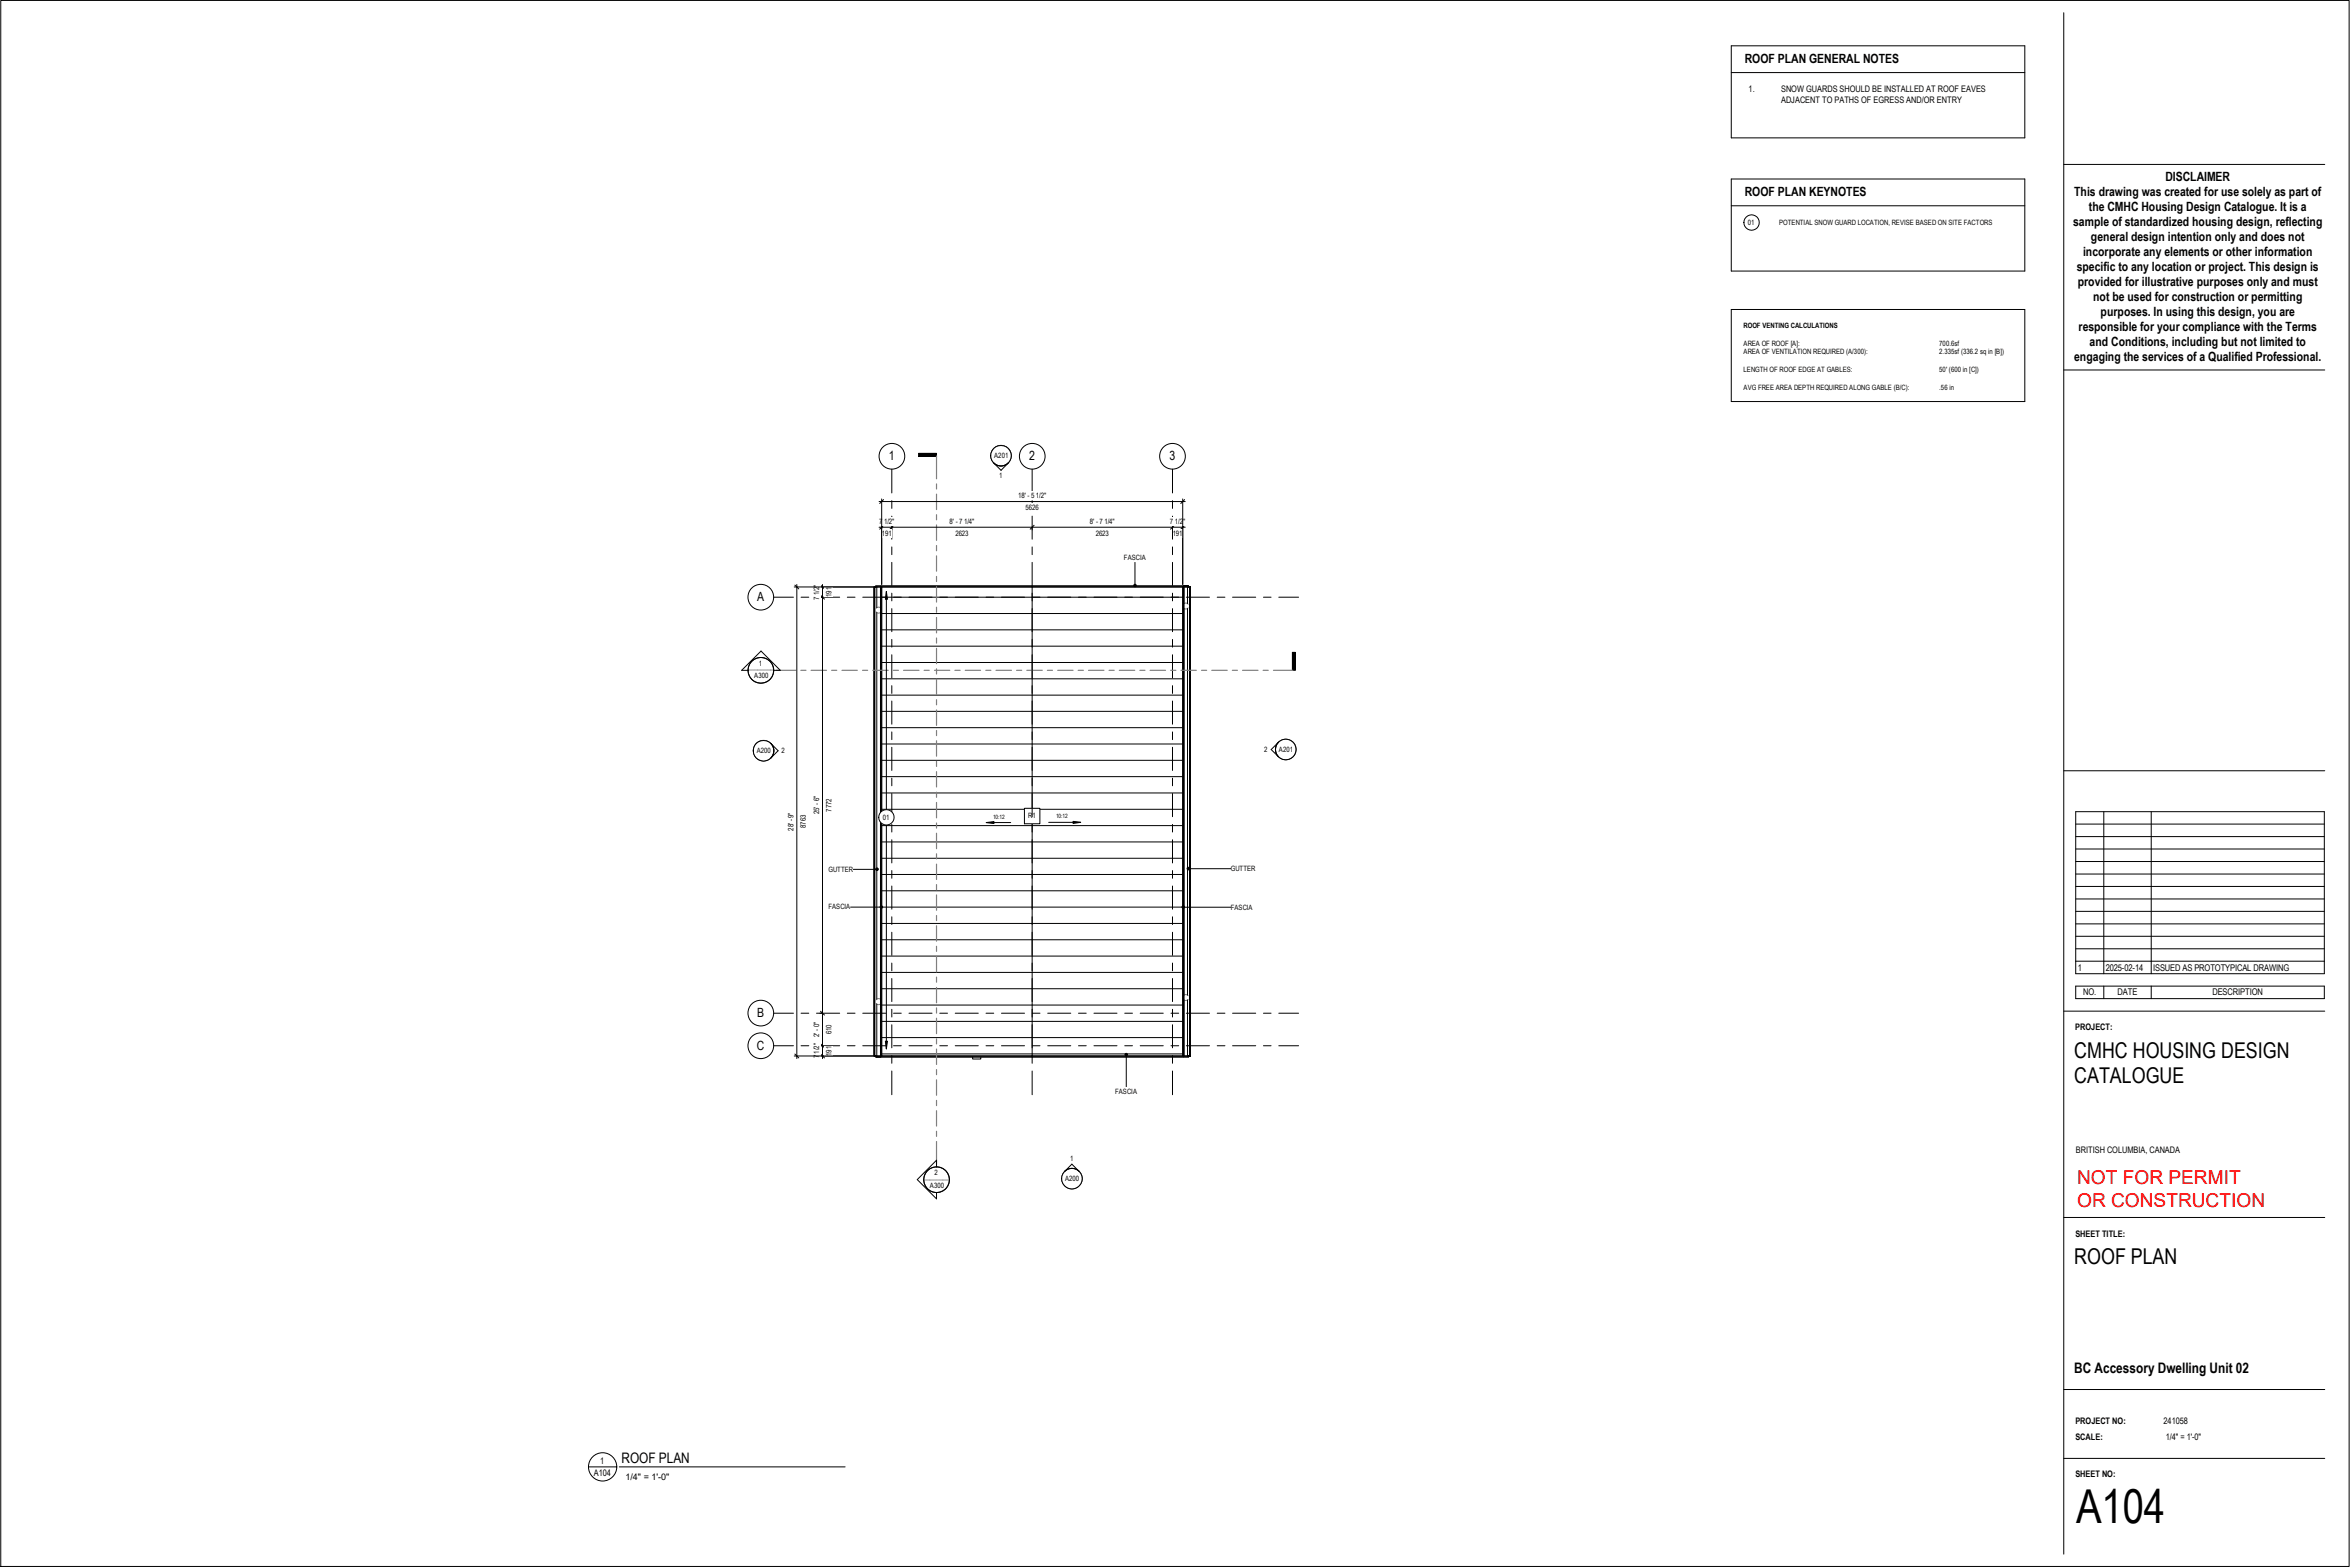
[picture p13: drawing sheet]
<svg xmlns="http://www.w3.org/2000/svg" width="914mm" height="610mm" viewBox="0 0 914 610" stroke-linecap="round" stroke-linejoin="round" font-family="sans-serif">
<defs><g id="words">
<text font-size="18.2" x="807.8" y="592.6">A104</text>
<g font-size="8.5">
<text x="807.1" y="411.5">CMHC HOUSING DESIGN</text>
<text x="807.1" y="421.2">CATALOGUE</text>
<text x="807.1" y="491.8">ROOF PLAN</text>
</g>
<g font-size="7.4" fill="#f00">
<text x="808.2" y="460.8">NOT FOR PERMIT</text>
<text x="808.2" y="469.7">OR CONSTRUCTION</text>
</g>
<g font-size="5.6">
<text x="807.1" y="534.2">BC Accessory Dwelling Unit 02</text>
<text x="241.9" y="569.1">ROOF PLAN</text>
</g>
<g font-size="5">
<text x="842.6" y="70.6">DISCLAIMER</text>
<text x="807.1" y="76.4">This drawing was created for use solely as part of</text>
<text x="812.8" y="82.2">the CMHC Housing Design Catalogue. It is a</text>
<text x="806.7" y="88">sample of standardized housing design, reflecting</text>
<text x="813.6" y="93.9">general design intention only and does not</text>
<text x="810.5" y="99.7">incorporate any elements or other information</text>
<text x="808.1" y="105.5">specific to any location or project. This design is</text>
<text x="808.4" y="111.3">provided for illustrative purposes only and must</text>
<text x="814.5" y="117.1">not be used for construction or permitting</text>
<text x="817.4" y="122.9">purposes. In using this design, you are</text>
<text x="808.8" y="128.7">responsible for your compliance with the Terms</text>
<text x="813.1" y="134.5">and Conditions, including but not limited to</text>
<text x="807.1" y="140.4">engaging the services of a Qualified Professional.</text>
</g>
<g font-size="4.9">
<text x="678.9" y="24.6">ROOF PLAN GENERAL NOTES</text>
<text x="678.9" y="76.2">ROOF PLAN KEYNOTES</text>
<text x="345.9" y="179.1">1</text>
<text x="400.5" y="179.1">2</text>
<text x="455.1" y="179.1">3</text>
<text x="294.6" y="233.9">A</text>
<text x="294.6" y="395.8">B</text>
<text x="294.5" y="408.5">C</text>
</g>
<g font-size="3.6">
<text x="808.4" y="377.6">1</text>
<text x="819.4" y="377.6">2025-02-14</text>
<text x="837.8" y="377.6">ISSUED AS PROTOTYPICAL DRAWING</text>
<text x="810.6" y="387.3">NO.</text>
<text x="824" y="387.3">DATE</text>
<text x="860.9" y="387.3">DESCRIPTION</text>
</g>
<g font-size="3.5">
<text x="680.4" y="35.8">1.</text>
<text x="693.1" y="35.8">SNOW GUARDS SHOULD BE INSTALLED AT ROOF EAVES</text>
<text x="693.1" y="40">ADJACENT TO PATHS OF EGRESS AND/OR ENTRY</text>
<text x="807.5" y="400.7">PROJECT:</text>
<text x="807.8" y="448.4">BRITISH COLUMBIA, CANADA</text>
<text x="807.6" y="481">SHEET TITLE:</text>
<text x="807.6" y="553.9">PROJECT NO:</text>
<text x="841.9" y="553.9">241058</text>
<text x="807.6" y="560.4">SCALE:</text>
<text x="842.7" y="560.4">1/4&quot; = 1'-0&quot;</text>
<text x="233.5" y="569.7">1</text>
<text x="231.1" y="574.3">A104</text>
<text x="243.4" y="575.9">1/4&quot; = 1'-0&quot;</text>
<text x="807.6" y="574.7">SHEET NO:</text>
</g>
<g font-size="2.9">
<text x="396.2" y="193.7">18' - 5 1/2&quot;</text>
<text x="342.1" y="203.7">7 1/2&quot;</text>
<text x="369.5" y="203.7">8' - 7 1/4&quot;</text>
<text x="399.1" y="198.5">5626</text>
<text x="424.1" y="203.7">8' - 7 1/4&quot;</text>
<text x="455.3" y="203.7">7 1/2&quot;</text>
<text x="343.2" y="208.5">191</text>
<text x="371.8" y="208.5">2623</text>
<text x="426.4" y="208.5">2623</text>
<text x="456.3" y="208.5">191</text>
<text x="318.7" y="233.3" transform="rotate(-90 318.7 233.3)">7 1/2&quot;</text>
<text x="323.6" y="232.2" transform="rotate(-90 323.6 232.2)">191</text>
<text x="318.7" y="316.8" transform="rotate(-90 318.7 316.8)">25' - 6&quot;</text>
<text x="323.6" y="315.8" transform="rotate(-90 323.6 315.8)">7772</text>
<text x="308.7" y="323.1" transform="rotate(-90 308.7 323.1)">28' - 9&quot;</text>
<text x="313.6" y="322.1" transform="rotate(-90 313.6 322.1)">8763</text>
<text x="318.7" y="403.4" transform="rotate(-90 318.7 403.4)">2' - 0&quot;</text>
<text x="323.6" y="402.4" transform="rotate(-90 323.6 402.4)">610</text>
<text x="318.7" y="411.8" transform="rotate(-90 318.7 411.8)">7 1/2&quot;</text>
<text x="323.6" y="410.7" transform="rotate(-90 323.6 410.7)">191</text>
</g>
<g font-size="2.8">
<text x="680.1" y="87.5">01</text>
<text x="692.3" y="87.7">POTENTIAL SNOW GUARD LOCATION, REVISE BASED ON SITE FACTORS</text>
<text x="678.4" y="127.6">ROOF VENTING CALCULATIONS</text>
<text x="678.4" y="134.5">AREA OF ROOF [A]:</text>
<text x="678.4" y="137.9">AREA OF VENTILATION REQUIRED (A/300):</text>
<text x="754.6" y="134.5">700.6sf</text>
<text x="754.6" y="137.9">2.335sf (336.2 sq in [B])</text>
<text x="678.4" y="144.7">LENGTH OF ROOF EDGE AT GABLES:</text>
<text x="754.6" y="144.7">50' (600 in [C])</text>
<text x="678.4" y="151.6">AVG FREE AREA DEPTH REQUIRED ALONG GABLE (B/C):</text>
<text x="754.6" y="151.6">.56 in</text>
<text x="386.8" y="178.2">A201</text>
<text x="388.7" y="185.9">1</text>
<text x="437.3" y="218">FASCIA</text>
<text x="293.5" y="263.8">A300</text>
<text x="295.2" y="259.1">1</text>
<text x="294.4" y="293">A200</text>
<text x="304.1" y="293">2</text>
<text x="491.9" y="292.5">2</text>
<text x="497.6" y="292.5">A201</text>
<text x="343.5" y="318.9">01</text>
<text x="400" y="318.3">R1</text>
<text x="322.4" y="339.1">GUTTER</text>
<text x="478.9" y="338.8">GUTTER</text>
<text x="322.4" y="353.8">FASCIA</text>
<text x="478.9" y="353.8">FASCIA</text>
<text x="433.9" y="425.4">FASCIA</text>
<text x="416.3" y="451.7">1</text>
<text x="361.9" y="462">A300</text>
<text x="363.6" y="457.3">2</text>
<text x="414.4" y="459.4">A200</text>
</g>
<g font-size="2.3">
<text x="291" y="260.3">________</text>
<text x="386.4" y="318.6">10:12</text>
<text x="410.9" y="318.3">10:12</text>
<text x="359.4" y="458.5">________</text>
</g>
</g></defs>
<g fill="none" stroke="#000" stroke-width=".39">
<path d="M673.7 17.8h114.2v35.8h-114.2zM673.7 28.2h114.2M673.7 69.6h114.2v35.9h-114.2zM673.7 80.1h114.2M673.7 120.4h114.2v35.8h-114.2zM340.1 228.3v182.5M340.3 228.3v182.5M340.4 228.3v182.5M340.8 228.3h-.7h2.5v182.5h-2.5h.7M341.2 228.3v8.1M341.2 238.3v150.4M343.1 238.7h117.1"/>
<path d="M343.1 232.3h117.1M343.1 228.3v182.5M401.6 228.3h-58.5v182.5h117.1v-182.5v182.5M462.1 228.3v6.5M462.1 236.7v150.4M462.5 228l-.1 .3h.8h-2.6v182.5h2.6h-.7v.4h-121.7h60.8v-183.2h60.9h-121.7v.3h121.6M462.9 228.3v182.5M463.2 228.3v182.5M343.1 257.7h117.1M343.1 251.4h117.1M343.1 245h117.1M343.1 276.7h117.1"/>
<path d="M343.1 270.4h117.1M343.1 264.1h117.1M343.1 295.8h117.1M343.1 289.4h117.1M343.1 283.1h117.1M343.1 314.8h117.1M343.1 308.5h117.1M343.1 302.1h117.1M343.1 333.9h117.1M343.1 327.5h117.1M343.1 321.2h117.1M343.1 359.2h117.1"/>
<path d="M343.1 352.9h117.1M343.1 346.5h117.1M343.1 340.2h117.1M343.1 378.3h117.1M343.1 371.9h117.1M343.1 365.6h117.1M341.2 390.6v20.2M343.1 397.3h117.1M343.1 391h117.1M343.1 384.6h117.1M462.1 389v21.8M343.1 410h117.1"/>
<path d="M343.1 403.6h117.1M378.5 411.2v.8h3.1v-.8M462.4 410.8h-121.6v.4"/>
<circle cx="500.3" cy="291.6" r="4"/>
</g>
<path d="M341 238l.9 .5 .7-.2M342.6 236.5a1.1 1.1 0 0 0-1.6 .1M460.6 234.9a1.12 1.12 0 0 1 1.7 .2M462.3 236.5a1.21 1.21 0 0 1-1.7 .2M341 390.4l.9 .5 .7-.3M342.6 388.7l-.7-.2-.9 .5M460.6 387.2a1.15 1.15 0 0 1 1.7 .1M462.3 388.8a1.15 1.15 0 0 1-1.7 .2" fill="none" stroke="#7f7f7f" stroke-width=".39"/>
<path d="M496.3 287.6h8v7.9h-8z" fill="#fff"/>
<circle cx="500.3" cy="291.6" r="4" fill="none" stroke="#000" stroke-width=".39"/>
<path d="M497.6 289.9h5.6v3.4h-5.6z" fill="#fff"/>
<path d="M494.6 291.6l2.9-2.9a4 4 0 0 0 0 5.7z" fill="none" stroke="#000" stroke-width=".39"/>
<path d="M491.9 289.9h1.3v3.4h-1.3z" fill="#fff"/>
<circle cx="389.5" cy="177.3" r="4" fill="none" stroke="#000" stroke-width=".39"/>
<path d="M385.5 173.3h8v7.9h-8z" fill="#fff"/>
<circle cx="389.5" cy="177.3" r="4" fill="none" stroke="#000" stroke-width=".39"/>
<path d="M386.8 175.6h5.6v3.4h-5.6z" fill="#fff"/>
<path d="M386.7 180a3.8 3.8 0 0 0 5.6 0M392.3 180.1l-2.8 2.9-2.8-2.9" fill="none" stroke="#000" stroke-width=".39"/>
<path d="M388.7 183.3h1.4v3.4h-1.4z" fill="#fff"/>
<circle cx="417.1" cy="458.5" r="4" fill="none" stroke="#000" stroke-width=".39"/>
<path d="M413.1 454.5h8v8h-8z" fill="#fff"/>
<circle cx="417.1" cy="458.5" r="4" fill="none" stroke="#000" stroke-width=".39"/>
<path d="M414.4 456.8h5.6v3.4h-5.6z" fill="#fff"/>
<path d="M414.3 455.7a4 4 0 0 1 5.6 0M414.3 455.7l2.8-2.8 2.8 2.8" fill="none" stroke="#000" stroke-width=".39"/>
<path d="M416.3 449.1h1.4v3.4h-1.4z" fill="#fff"/>
<circle cx="297.1" cy="292" r="4" fill="none" stroke="#000" stroke-width=".39"/>
<path d="M293.1 288.1h8v7.9h-8z" fill="#fff"/>
<circle cx="297.1" cy="292.1" r="4" fill="none" stroke="#000" stroke-width=".39"/>
<path d="M294.4 290.4h5.6v3.4h-5.6z" fill="#fff"/>
<path d="M299.9 294.9a4 4 0 0 0 0-5.7l2.9 2.9-2.9 2.8" fill="none" stroke="#000" stroke-width=".39"/>
<path d="M304.1 290.4h1.3v3.4h-1.3z" fill="#fff"/>
<circle cx="347" cy="177.5" r="5" fill="none" stroke="#000" stroke-width=".39"/>
<path d="M345.9 174.6h2.2v5.8h-2.2z" fill="#fff"/>
<g fill="none" stroke="#000" stroke-width=".39">
<path d="M347 182.5v9.3M347 194.8v3M347 200.8v9M347 212.8v3M347 218.8v9M347 230.8v3M347 236.8v8.9M347 248.8v3M347 254.7v9M347 266.7v3M347 272.7v9M347 284.7v3"/>
<path d="M347 290.7v9M347 302.7v3M347 308.7v9M347 320.7v3M347 326.7v9M347 338.7v3M347 344.7v9M347 356.7v3M347 362.7v8.9M347 374.6v3.1M347 380.7v8.9M347 392.6v3"/>
<path d="M347 398.7v8.9M347 410.6v3M347 416.6v9.3"/>
<circle cx="456.2" cy="177.5" r="5"/>
</g>
<path d="M455.1 174.6h2.3v5.8h-2.3z" fill="#fff"/>
<g fill="none" stroke="#000" stroke-width=".39">
<path d="M456.2 182.5v9.3M456.2 194.8v3M456.2 200.8v9M456.2 212.8v3M456.2 218.8v9M456.2 230.8v3M456.2 236.8v8.9M456.2 248.8v3M456.2 254.7v9M456.2 266.7v3M456.2 272.7v9M456.2 284.7v3"/>
<path d="M456.2 290.7v9M456.2 302.7v3M456.2 308.7v9M456.2 320.7v3M456.2 326.7v9M456.2 338.7v3M456.2 344.7v9M456.2 356.7v3M456.2 362.7v8.9M456.2 374.6v3.1M456.2 380.7v8.9M456.2 392.6v3"/>
<path d="M456.2 398.7v8.9M456.2 410.6v3M456.2 416.6v9.3"/>
<circle cx="296" cy="232.3" r="5"/>
</g>
<path d="M294.6 229.4h2.7v5.8h-2.7z" fill="#fff"/>
<g fill="none" stroke="#000" stroke-width=".39">
<path d="M301 232.3h7.7M311.7 232.3h3M317.7 232.3h9M329.7 232.3h3M335.7 232.3h9M347.7 232.3h3M353.7 232.3h9M365.7 232.3h3M371.7 232.3h9M383.7 232.3h3M389.7 232.3h9M401.7 232.3h3"/>
<path d="M407.7 232.3h8.9M419.7 232.3h3M425.7 232.3h8.9M437.6 232.3h3M443.7 232.3h8.9M455.6 232.3h3M461.6 232.3h9M473.6 232.3h3M479.6 232.3h9M491.6 232.3h3M497.6 232.3h7.7"/>
<circle cx="296" cy="394.1" r="5"/>
</g>
<path d="M294.6 391.2h2.7v5.8h-2.7z" fill="#fff"/>
<g fill="none" stroke="#000" stroke-width=".39">
<path d="M357.4 176.4h7v1.2h-7zM301 394.2h7.7M311.7 394.2h3M317.7 394.2h9M329.7 394.2h3M335.7 394.2h9M347.7 394.2h3M353.7 394.2h9M365.7 394.2h3M371.7 394.2h9M383.7 394.2h3M389.7 394.2h9"/>
<path d="M401.7 394.2h3M407.7 394.2h8.9M419.7 394.2h3M425.7 394.2h8.9M437.6 394.2h3M443.7 394.2h8.9M455.6 394.2h3M461.6 394.2h9M473.6 394.2h3M479.6 394.2h9M491.6 394.2h3M497.6 394.2h7.7"/>
</g>
<path d="M357.4 176.4h7v1.2h-7z" fill="#000"/>
<g fill="none" stroke="#7f7f7f" stroke-width=".47">
<path d="M364.4 177.4v8.9M364.4 188.3v1.9M364.4 192.2v6M364.4 200.2v2M364.4 204.2v6M364.4 212.2v2M364.4 216.2v6M364.4 224.2v2M364.4 228.2v6M364.4 236.2v2M364.4 240.2v6M364.4 248.2v2"/>
<path d="M364.4 252.2v6M364.4 260.2v2M364.4 264.2v6M364.4 272.2v2M364.4 276.2v6M364.4 284.2v2M364.4 288.2v6M364.4 296.2v2M364.4 300.2v6M364.4 308.2v2M364.4 312.2v6M364.4 320.2v2"/>
<path d="M364.4 324.1v6.1M364.4 332.1v2M364.4 336.2v5.9M364.4 344.1v2.1M364.4 348.1v6M364.4 356.2v1.9M364.4 360.1v6M364.4 368.1v2M364.4 372.1v6M364.4 380.1v2M364.4 384.1v6M364.4 392.1v2"/>
<path d="M364.4 396.1v6M364.4 404.1v2M364.4 408.1v6M364.4 416.1v2M364.4 420.1v6M364.4 428.1v2M364.4 432.1v6M364.4 440.1v2M364.4 444.1v8.9"/>
</g>
<path d="M359.4 453.9h10v10h-10z" fill="#fff"/>
<g fill="none" stroke="#000" stroke-width=".39">
<path d="M502.9 253.8h1.2v7h-1.2zM364.4 453.9v-2.5l-7.5 7.5 7.5 7.5v-2.5"/>
<circle cx="364.4" cy="458.9" r="5"/>
</g>
<path d="M502.9 253.8h1.2v7h-1.2z" fill="#000"/>
<g fill="none" stroke="#7f7f7f" stroke-width=".47">
<path d="M302 260.8h7.6M311.6 260.8h2M315.6 260.8h6M323.6 260.8h2M327.6 260.8h6M335.6 260.8h2M339.6 260.8h6M347.6 260.8h2M351.6 260.8h6M359.6 260.8h2M363.6 260.8h6M371.6 260.8h2"/>
<path d="M375.6 260.8h6M383.6 260.8h2M387.6 260.8h6M395.6 260.8h2M399.5 260.8h6.1M407.5 260.8h2M411.6 260.8h5.9M419.5 260.8h2.1M423.5 260.8h6.1M431.5 260.8h2M435.5 260.8h6M443.5 260.8h2"/>
<path d="M447.5 260.8h6M455.5 260.8h2M459.5 260.8h6M467.5 260.8h2M471.5 260.8h6M479.5 260.8h2M483.5 260.8h6M491.5 260.8h2M495.5 260.8h7.5"/>
</g>
<path d="M291 255.8h10v9.9h-10z" fill="#fff"/>
<g fill="none" stroke="#000" stroke-width=".39">
<path d="M291 260.8h-2.4l7.5-7.5 7.5 7.5h-2.6"/>
<circle cx="296" cy="260.8" r="5"/>
<circle cx="296.1" cy="260.8" r="5"/>
</g>
<path d="M398.6 314.5h6v6h-6z" fill="#fff"/>
<path d="M398.6 314.5h6v6h-6z" fill="none" stroke="#000" stroke-width=".39"/>
<path d="M410.9 316.3h4.5v2.5h-4.5z" fill="#fff"/>
<g fill="#000">
<path d="M417.5 319.5l3 .4-3 .4z"/>
<circle cx="343" cy="352.9" r=".5"/>
</g>
<g fill="none" stroke="#000" stroke-width=".39">
<path d="M408.1 319.9h12.4M417.5 319.5l3 .4-3 .4zM331 352.9h11.9"/>
<circle cx="343" cy="352.9" r=".5"/>
</g>
<path d="M322.4 351.2h8.5v3.4h-8.5z" fill="#fff"/>
<circle cx="460.4" cy="352.9" r=".51" fill="#000"/>
<g fill="none" stroke="#000" stroke-width=".39">
<path d="M460.4 352.9h18.5"/>
<circle cx="460.4" cy="352.9" r=".51"/>
</g>
<path d="M478.9 351.2h8.5v3.4h-8.5z" fill="#fff"/>
<circle cx="438.2" cy="410.3" r=".5" fill="#000"/>
<g fill="none" stroke="#000" stroke-width=".39">
<path d="M438.2 410.3v12.5"/>
<circle cx="438.2" cy="410.3" r=".5"/>
</g>
<path d="M433.9 422.8h8.5v3.4h-8.5z" fill="#fff"/>
<circle cx="441.6" cy="227.8" r=".49" fill="#000"/>
<g fill="none" stroke="#000" stroke-width=".39">
<path d="M441.6 218.8v9"/>
<circle cx="441.6" cy="227.8" r=".49"/>
</g>
<path d="M437.3 215.3h8.6v3.5h-8.6z" fill="#fff"/>
<circle cx="462.4" cy="337.9" r=".51" fill="#000"/>
<g fill="none" stroke="#000" stroke-width=".39">
<path d="M462.4 337.9h16.5"/>
<circle cx="462.4" cy="337.9" r=".51"/>
</g>
<path d="M478.9 336.2h9.6v3.4h-9.6z" fill="#fff"/>
<circle cx="341.2" cy="338.2" r=".51" fill="#000"/>
<g fill="none" stroke="#000" stroke-width=".39">
<path d="M332 338.2h9.2"/>
<circle cx="341.2" cy="338.2" r=".51"/>
</g>
<path d="M322.4 336.5h9.5v3.4h-9.5z" fill="#fff"/>
<circle cx="296" cy="406.8" r="5" fill="none" stroke="#000" stroke-width=".39"/>
<path d="M294.5 403.9h2.9v5.8h-2.9z" fill="#fff"/>
<g fill="none" stroke="#000" stroke-width=".39">
<path d="M319 232.3h1.1M319 228.3h20.8M319.3 231.6l1.5 1.5M319.3 227.6l1.5 1.5M320 227.4v184.4M319 394.2h1.1M319.3 393.4l.7 .8M320 394.2l.8 .7M301 406.8h7.7M311.7 406.8h3M317.7 406.8h9M319 410.8h20.8"/>
<path d="M319.3 410l1.5 1.6M319.3 406.1l1.5 1.5M329.7 406.8h3M335.7 406.8h9M347.7 406.8h3M353.7 406.8h9M365.7 406.8h3M371.7 406.8h9M383.7 406.8h3M389.7 406.8h9M401.7 406.8h3M407.7 406.8h8.9"/>
<path d="M419.7 406.8h3M425.7 406.8h8.9M437.6 406.8h3M443.7 406.8h8.9M455.6 406.8h3M461.6 406.8h9M473.6 406.8h3M479.6 406.8h9M491.6 406.8h3M497.6 406.8h7.7"/>
</g>
<g fill="#fff">
<path d="M320.8 228.4h3.4v3.9h-3.4z"/>
<path d="M316 227.4h3.4v5.9h-3.4z"/>
<path d="M320.8 310.7h3.4v5.1h-3.4z"/>
<path d="M316 309.7h3.4v7.1h-3.4z"/>
<path d="M320.8 398.6h3.4v3.8h-3.4z"/>
<path d="M316 397.6h3.4v5.9h-3.4z"/>
<path d="M320.8 406.9h3.4v3.9h-3.4z"/>
<path d="M316 405.9h3.4v5.9h-3.4z"/>
</g>
<path d="M309 228.3h30.8M309.3 227.6l1.5 1.5M310 227.4v184.4M309 410.8h30.8M309.3 410l1.5 1.6" fill="none" stroke="#000" stroke-width=".39"/>
<g fill="#fff">
<path d="M310.9 317h3.3v5.2h-3.3z"/>
<path d="M306 316.1h3.4v7.1h-3.4z"/>
<path d="M386.4 316.5h4.5v2.5h-4.5z"/>
</g>
<path d="M383.8 320l3-.4v.8z" fill="#000"/>
<g fill="none" stroke="#000" stroke-width=".39">
<path d="M383.8 320l3-.4v.8zM383.8 320h9.5"/>
<circle cx="401.7" cy="177.5" r="5"/>
</g>
<path d="M400.5 174.6h2.3v5.8h-2.3z" fill="#fff"/>
<g fill="none" stroke="#000" stroke-width=".39">
<path d="M401.6 182.5v9.3M401.6 194.8v3M342.1 205.1h119.1M343.1 204.1v23.3M343.8 204.3l-1.5 1.6M347 205.1l-.7 .8M347 205.1v1M347.8 204.3l-.8 .8M401.6 200.8v9M401.6 212.8v3M401.6 218.8v9M402.4 204.3l-1.5 1.6"/>
<path d="M456.2 205.1v1M457 204.3l-1.5 1.6M460.2 204.1v23.3M460.9 204.3l-1.5 1.6M401.6 230.8v3M401.6 236.8v8.9M401.6 248.8v3M401.6 254.7v9M401.6 266.7v3M401.6 272.7v9M401.6 284.7v3M401.6 290.7v9"/>
<path d="M401.6 302.7v3M401.6 308.7v9M401.6 320.7v3M401.6 326.7v9M401.6 338.7v3M401.6 344.7v9M401.6 356.7v3M401.6 362.7v8.9M401.6 374.6v3.1M401.6 380.7v8.9M401.6 392.6v3M401.6 398.7v8.9"/>
<path d="M401.6 410.6v3M401.6 416.6v9.3"/>
</g>
<g fill="#fff">
<path d="M343.2 205.9h3.8v3.3h-3.8z"/>
<path d="M342.1 201.1h5.9v3.2h-5.9z"/>
<path d="M371.8 205.9h5.1v3.3h-5.1z"/>
<path d="M369.5 201.1h9.6v3.2h-9.6z"/>
<path d="M426.4 205.9h5.1v3.3h-5.1z"/>
<path d="M424.1 201.1h9.6v3.2h-9.6z"/>
<path d="M456.3 205.9h3.8v3.3h-3.8z"/>
<path d="M455.3 201.1h5.9v3.2h-5.9z"/>
</g>
<path d="M342.1 195.1h119.1M343.1 194.1v33.3M343.8 194.4l-1.5 1.5M460.2 194.1v33.3M460.9 194.4l-1.5 1.5" fill="none" stroke="#000" stroke-width=".39"/>
<g fill="#fff">
<path d="M399.1 195.9h5.1v3.3h-5.1z"/>
<path d="M396.2 191.1h10.9v3.3h-10.9z"/>
</g>
<path d="M344.9 230.1l.4 3h-.8zM344.5 405h.8l-.4 3.1z" fill="#000"/>
<path d="M344.9 230.1l.4 3h-.8zM344.9 230.1v84.9M344.9 321v87.1M344.5 405h.8l-.4 3.1z" fill="none" stroke="#000" stroke-width=".39"/>
<path d="M341.9 315h6v5.9h-6z" fill="#fff"/>
<circle cx="344.9" cy="318" r="2.99" fill="none" stroke="#000" stroke-width=".39"/>
<g fill="#fff">
<path d="M343.5 316.2h2.6v3.5h-2.6z"/>
<path d="M678.9 20.1h60v5.8h-60z"/>
<path d="M678.9 71.7h47.4v5.8h-47.4z"/>
<path d="M678.6 83.6h5.9v5.9h-5.9z"/>
</g>
<circle cx="681.5" cy="86.6" r="2.99" fill="none" stroke="#000" stroke-width=".39"/>
<g fill="#fff">
<path d="M680.1 84.8h2.7v3.5h-2.7z"/>
<path d="M692.3 85.1h83v3.4h-83z"/>
</g>
<g fill="none" stroke="#000" stroke-width=".39">
<path d="M.3 .2h913.8v609.2h-913.8zM803 5v599.6M803 64h101.6M803 143.9h101.6M803 299.8h101.6M803 393.4h101.6M803 473.6h101.6M803 540.6h101.6M229 570.7h10.9M241 570.7h87.8M803 567.4h101.6"/>
<circle cx="234.5" cy="570.6" r="5.5"/>
</g>
<g fill="#fff">
<path d="M678.4 124.9h36.7v3.5h-36.7z"/>
<path d="M678.4 131.8h21.9v3.5h-21.9z"/>
<path d="M754.6 131.8h7.8v3.5h-7.8z"/>
<path d="M678.4 135.3h48.4v3.4h-48.4z"/>
<path d="M754.6 135.3h25.9v3.4h-25.9z"/>
<path d="M678.4 142.1h42.5v3.5h-42.5z"/>
<path d="M754.6 142.1h15.4v3.5h-15.4z"/>
<path d="M678.4 149h64.6v3.4h-64.6z"/>
<path d="M754.6 149h6.5v3.4h-6.5z"/>
</g>
<g fill="none" stroke="#000" stroke-width=".39">
<path d="M807.7 315.8h96.7v63h-96.7zM818.6 315.8v63M837.1 315.8v63M807.7 320.6h96.7M807.7 325.5h96.7M807.7 330.3h96.7M807.7 335.2h96.7M807.7 340h96.7M807.7 344.8h96.7M807.7 349.7h96.7M807.7 354.5h96.7M807.7 359.4h96.7"/>
<path d="M807.7 364.2h96.7M807.7 369.1h96.7M807.7 373.9h96.7M807.7 383.6h96.7v4.9h-96.7zM818.6 383.6v4.9M837.1 383.6v4.9"/>
</g>
<use href="#words"/>
</svg>
